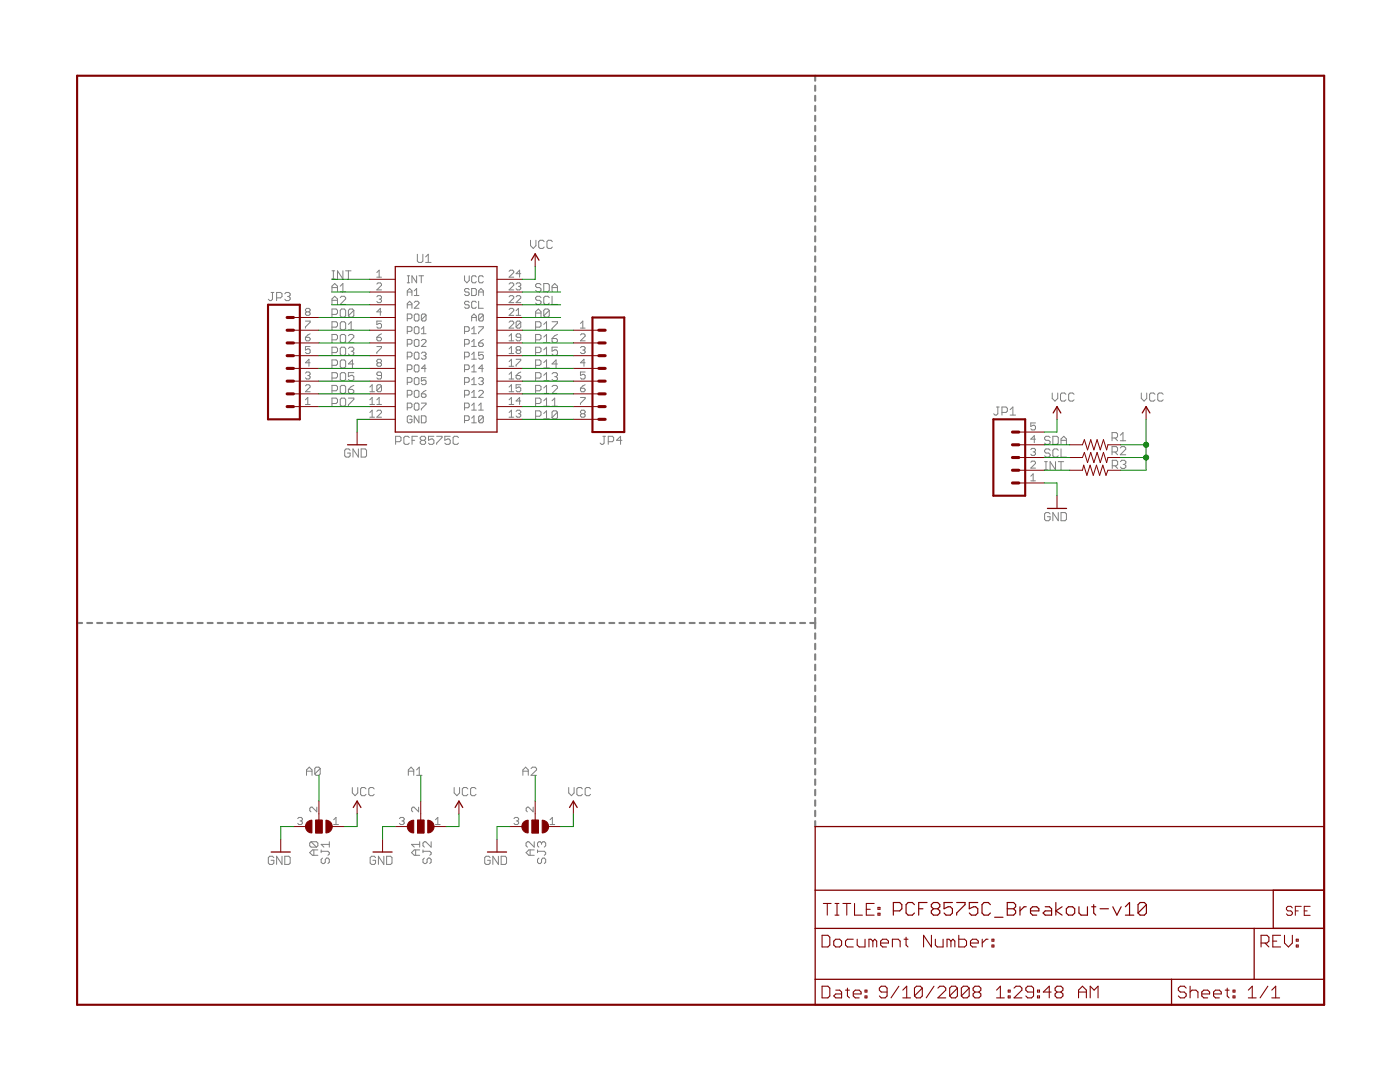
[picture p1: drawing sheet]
<svg xmlns="http://www.w3.org/2000/svg" width="279mm" height="216mm" viewBox="0 0 279 216" stroke-linecap="round" stroke-linejoin="round" font-family="sans-serif">
<g fill="none" stroke="#808080" stroke-width=".2">
<path d="M54.1 58.4h.6M54.4 58.4v1.3l-.3 .3h-.3l-.2-.3M55.2 59.4h.8l.3-.2v-.6l-.3-.2h-.8v1.6M56.8 58.6l.3-.2h.5l.3 .2v.3l-.3 .3M57.4 59.2h.2M57.6 59.2l.3 .2v.3l-.3 .3h-.5l-.3-.3M66.3 58.2v-1.1l.5-.5 .6 .5v1.1M66.3 57.4h1.1M66.3 59.9h1.1M66.3 55.7h.5M66.3 54h.5M66.5 54v1.7"/>
<path d="M67.9 57.1l.5-.5v1.6M67.9 58.2h1.1M67.9 59.4l.3-.3h.5l.3 .3v.2l-1.1 1.1h1.1M68.4 54v1.7l-1-1.7v1.7M69 54h1.1M69.5 54v1.7M75.2 56.7l.2-.2h.5l.2 .2v.2l-.9 .9h.9M75.2 54.4l.5-.5v1.4M75.2 55.3h.9M75.2 59.2l.2-.2h.5l.2 .2v.3l-.2 .2M75.7 59.7h.2M75.9 59.7l.2 .2v.3l-.2 .2h-.5l-.2-.2"/>
<path d="M81.3 59v-1l.4-.4 .5 .4v1M81.3 56.4h.4M81.3 55h.4M81.3 58.3h.9M81.5 55v1.4M82.7 58l.4-.4v1.4M82.7 59h.9M83.1 55v1.4l-.9-1.4v1.4M83.3 50.7v1.4l.3 .3h.5l.3-.3v-1.4M83.6 55h.9M84.1 55v1.4M84.9 52.4h1.1"/>
<path d="M84.9 51.3l.6-.6v1.7M92.7 55v1l.5 .4 .4-.4v-1M93.6 57.8l-.2-.2h-.5l-.2 .2v.2l.2 .3h.5l.2 .2v.2l-.2 .3h-.5l-.2-.3M94.1 57.6h.7l.3 .2v.9l-.3 .3h-.7zM95.1 55.3l-.3-.3h-.4l-.3 .3v.9l.3 .2h.4l.3-.2M95.5 58.3h1M95.5 59v-1l.5-.4 .5 .4v1M96.5 55.3l-.3-.3h-.4l-.3 .3v.9l.3 .2h.4l.3-.2M101.6 54.1l.2-.2h.5l.2 .2v.3l-.9 .9h.9M101.6 59.2l.2-.2h.5l.2 .2v.3l-.9 .9h.9M101.6 56.7l.2-.2h.5l.2 .2v.2l-.9 .9h.9M103 56.7l.2-.2h.5l.2 .2v.2l-.2 .2"/>
<path d="M103 59.2l.2-.2h.5l.2 .2v.3l-.9 .9h.9M103.5 57.1h.2M103.7 57.1l.2 .3v.2l-.2 .2h-.5l-.2-.2M103.9 54.6h-.9l.7-.7v1.4M105.9 47.9v1.1l.5 .6 .6-.6v-1.1M108 56.9l-.3-.3h-.5l-.3 .3v.2l.3 .3h.5l.3 .3v.2l-.3 .3h-.5l-.3-.3M108 59.4l-.3-.3h-.5l-.3 .3v.2l.3 .3h.5l.3 .3v.3l-.3 .2h-.5l-.3-.2M108.5 56.6h.8l.3 .3v1l-.3 .3h-.8zM108.6 48.2l-.3-.3h-.5l-.3 .3v1.1l.3 .3h.5l.3-.3M109.6 59.4l-.3-.3h-.5l-.3 .3v1.1l.3 .2h.5l.3-.2M110.2 58.2v-1.1l.5-.5 .6 .5v1.1M110.2 57.4h1.1"/>
<path d="M110.2 59.1v1.6h1.1M110.2 48.2l-.2-.3h-.6l-.2 .3v1.1l.2 .3h.6l.2-.3M61 64.1h.9v.2l-.9 .9v.3M61 67.3h.7l.2 .2v.3l-.2 .2h-.5l-.2-.2zM61 74.5l.2-.3h.5l.2 .3v.2l-.2 .2M61 77l.2-.2h.5l.2 .2v.2l-.9 1h.9M61 79.8l.4-.5v1.4M61.2 62.2l-.2-.2v-.2l.2-.3h.5l.2 .3v.2l-.2 .2M61.2 62.2h.5M61.2 62.2l-.2 .3v.2l.2 .2h.5l.2-.2v-.2l-.2-.3M61.4 74.9h.3M61.7 74.9l.2 .3v.2l-.2 .2h-.5l-.2-.2"/>
<path d="M61.9 69.2h-.9v.6l.7-.2 .2 .2v.5l-.2 .2h-.5l-.2-.2M61.9 72.4h-.9l.7-.7v1.4M61.9 66.6l-.9 .7M66.3 70.4h.8l.3-.3v-.6l-.3-.2h-.8v1.6M66.3 75.4h.8l.3-.2v-.6l-.3-.2h-.8v1.6M66.3 62.7h.8l.3-.2v-.6l-.3-.2h-.8v1.6M66.3 65.3h.8l.3-.3v-.5l-.3-.3h-.8v1.6M66.3 60.7v-1.1l.5-.5 .6 .5v1.1M66.3 67.8h.8l.3-.3v-.5l-.3-.3h-.8v1.7M66.3 72.9h.8l.3-.3v-.5l-.3-.3h-.8v1.6M66.3 78h.8l.3-.3v-.5l-.3-.3h-.8v1.6M67.9 74.6l.3-.2h.5l.3 .2v1.1l-.3 .3h-.5l-.3-.3z"/>
<path d="M67.9 69.5l.3-.2h.5l.3 .2v1.1l-.3 .3h-.5l-.3-.3zM67.9 67l.3-.3h.5l.3 .3v1.1l-.3 .3h-.5l-.3-.3zM67.9 72.1l.3-.3h.5l.3 .3v1.1l-.3 .2h-.5l-.3-.2zM67.9 77.2l.3-.3h.5l.3 .3v1.1l-.3 .2h-.5l-.3-.2zM67.9 79.7l.3-.3h.5l.3 .3v1.1l-.3 .2h-.5l-.3-.2zM68.2 61.7h.5l.3 .2v1.1l-.3 .3h-.5l-.3-.3v-1.1zM68.2 64.2h.5l.3 .3v1.1l-.3 .2h-.5l-.3-.2v-1.1zM69.5 77.7h.8l.3 .3v.3l-.3 .2h-.5l-.3-.2zM69.5 79.4h1.1v.3l-1.1 1.1v.2M69.5 67l.3-.3h.5l.3 .3v.3l-1.1 1.1h1.1M69.5 69.5l.3-.2h.5l.3 .2v.3l-.3 .3M69.5 65.8h1.1"/>
<path d="M69.5 64.7l.6-.5v1.6M70.1 70.1h.2M70.3 70.1l.3 .3v.2l-.3 .3h-.5l-.3-.3M70.6 61.9l-.3-.2h-.5l-.3 .2v1.1M70.6 61.9v1.1l-.3 .3h-.5l-.3-.3M70.6 74.4h-1.1v.8l.6-.3h.2l.3 .3v.5l-.3 .3h-.5l-.3-.3M70.6 61.9l-1.1 1.1M70.6 72.6h-1.1l.8-.8v1.6M70.6 76.9l-.5 .3-.6 .5M73.8 77.2l.5-.4v1.4M73.8 79.8l.5-.5v1.4M73.8 78.2h.9"/>
<path d="M75.2 79.8l.5-.5v1.4M75.2 67.3h.7l.2 .2v.3l-.2 .2h-.5l-.2-.2zM75.2 69.2h.9v.2l-.9 .9v.2M75.4 72.4l-.2-.2v-.3l.2-.2h.5l.2 .2v.3l-.2 .2M75.4 72.4l-.2 .2v.3l.2 .2h.5l.2-.2v-.3l-.2-.2M75.4 72.4h.5M76.1 64.1h-.9v.7l.7-.3 .2 .3v.4l-.2 .3h-.5l-.2-.3M76.1 74.9h-.7l-.2-.2v-.2l.2-.3h.5l.2 .3v.9l-.2 .2h-.5l-.2-.2M76.1 77v.9l-.2 .3h-.5l-.2-.3M76.1 62.2h-.9l.7-.7v1.4M76.1 77l-.2-.2h-.5l-.2 .2v.9M76.1 66.6l-.9 .7"/>
<path d="M76.1 77l-.9 .9M81.3 61.5v-.9l.4-.5 .5 .5v.9M81.3 63.6h.7l.2-.2v-.5l-.2-.2h-.7v1.4M81.3 66.1h.7l.2-.2v-.5l-.2-.2h-.7v1.4M81.3 68.7h.7l.2-.3v-.4l-.2-.3h-.7v1.4M81.3 71.2h.7l.2-.2v-.5l-.2-.2h-.7v1.4M81.3 73.7h.7l.2-.2v-.5l-.2-.2h-.7v1.4M81.3 76.3h.7l.2-.2v-.5l-.2-.2h-.7v1.4M81.3 78.8h.7l.2-.2v-.5l-.2-.2h-.7v1.4M81.3 60.8h.9M82.7 73l.2-.2h.5l.2 .2v1l-.2 .2h-.5l-.2-.2zM82.7 78.1l.2-.2h.5l.2 .2v1l-.2 .2h-.5l-.2-.2z"/>
<path d="M82.7 60.3l.2-.2h.5l.2 .2v.3l-.9 .9h.9M82.7 62.9l.2-.2h.5l.2 .2v.9l-.2 .3h-.5l-.2-.3zM82.7 65.4l.2-.2h.5l.2 .2v1l-.2 .2h-.5l-.2-.2zM82.7 68l.2-.3h.5l.2 .3v.9l-.2 .2h-.5l-.2-.2zM82.7 70.5l.2-.2h.5l.2 .2v.9l-.2 .3h-.5l-.2-.3zM82.7 75.6l.2-.2h.5l.2 .2v.9l-.2 .3h-.5l-.2-.3zM84.1 78.6h.7l.2 .2v.3l-.2 .2h-.5l-.2-.2zM84.1 68l.2-.3h.5l.2 .3v.2l-.9 .9h.9M84.1 70.5l.2-.2h.5l.2 .2v.2l-.2 .3M84.1 66.6h.9M84.1 65.7l.5-.5v1.4M84.6 71h.2"/>
<path d="M84.8 71l.2 .2v.2l-.2 .3h-.5l-.2-.3M85 62.9l-.2-.2h-.5l-.2 .2v.9M85 62.9v.9l-.2 .3h-.5l-.2-.3M85 75.4h-.9v.7l.7-.3 .2 .3v.4l-.2 .3h-.5l-.2-.3M85 62.9l-.9 .9M85 73.5h-.9l.7-.7v1.4M85 77.9l-.9 .7M92.7 66.1h.7l.2-.2v-.5l-.2-.2h-.7v1.4M92.7 68.7h.7l.2-.3v-.4l-.2-.3h-.7v1.4M92.7 71.2h.7l.2-.2v-.5l-.2-.2h-.7v1.4M92.7 73.7h.7l.2-.2v-.5l-.2-.2h-.7v1.4M92.7 76.3h.7l.2-.2v-.5l-.2-.2h-.7v1.4"/>
<path d="M92.7 78.8h.7l.2-.2v-.5l-.2-.2h-.7v1.4M93.6 60.3l-.2-.2h-.5l-.2 .2v.3l.2 .2h.5l.2 .2v.3l-.2 .2h-.5l-.2-.2M94.1 66.6h1M94.1 69.1h1M94.1 71.7h1M94.1 74.2h1M94.1 76.8h1M94.1 79.3h1M94.1 64.1v-1l.5-.4 .5 .4v1M94.1 65.7l.5-.5v1.4M94.1 68.2l.5-.5v1.4M94.1 70.7l.5-.4v1.4"/>
<path d="M94.1 73.3l.5-.5v1.4M94.1 75.8l.5-.4v1.4M94.1 78.4l.5-.5v1.4M94.1 63.4h1M95.1 60.3l-.3-.2h-.4l-.3 .2v1l.3 .2h.4l.3-.2M95.5 60.1v1.4h1M95.5 65.2h1v.2l-1 1v.2M95.5 68.4h.7l.3 .3v.2l-.3 .2h-.4l-.3-.2zM95.5 75.6l.3-.2h.4l.3 .2v.2l-.3 .3M95.5 78.1l.3-.2h.4l.3 .2v.3l-1 .9h1M96 76.1h.2M96.2 76.1l.3 .2v.2l-.3 .3h-.4l-.3-.3"/>
<path d="M96.5 70.3h-1v.7l.7-.3 .3 .3v.4l-.3 .3h-.4l-.3-.3M96.5 62.9l-.3-.2h-.4l-.3 .2v.9M96.5 62.9v.9l-.3 .3h-.4l-.3-.3M96.5 73.5h-1l.7-.7v1.4M96.5 67.7l-1 .7M96.5 62.9l-1 .9M101.6 61.8l.2-.3h.5l.2 .3v.2l-.9 .9h.9M101.6 64.3l.2-.2h.5l.2 .2v.2l-.9 1h.9M101.6 68h.9M101.6 73.1h.9M101.6 75.6h.9M101.6 78.2h.9"/>
<path d="M101.6 67.1l.5-.5v1.4M101.6 69.6l.5-.4v1.3M101.6 72.2l.5-.5v1.4M101.6 74.7l.5-.5v1.4M101.6 77.2l.5-.4v1.4M101.6 79.8l.5-.5v1.4M101.6 70.5h.9M103 71.7h.9v.2l-.9 1v.2M103 74.9h.7l.2 .3v.2l-.2 .2h-.5l-.2-.2zM103 62.9h.9M103 62l.5-.5v1.4M103.2 69.8l-.2-.2v-.2l.2-.2h.5l.2 .2v.2l-.2 .2"/>
<path d="M103.2 69.8l-.2 .3v.2l.2 .2h.5l.2-.2v-.2l-.2-.3M103.2 69.8h.5M103.9 64.3l-.2-.2h-.5l-.2 .2v.9M103.9 67.3h-.7l-.2-.2v-.3l.2-.2h.5l.2 .2v1l-.2 .2h-.5l-.2-.2M103.9 64.3v.9l-.2 .3h-.5l-.2-.3M103.9 76.8h-.9v.7l.7-.3 .2 .3v.4l-.2 .3h-.5l-.2-.3M103.9 74.2l-.9 .7M103.9 64.3l-.9 .9M106.9 72.9h.8l.3-.3v-.5l-.3-.3h-.8v1.6M106.9 65.3h.8l.3-.3v-.5l-.3-.3h-.8v1.6M106.9 63.3v-1.1l.5-.5 .6 .5v1.1M106.9 67.8h.8l.3-.3v-.5l-.3-.3h-.8v1.7"/>
<path d="M106.9 70.4h.8l.3-.3v-.6l-.3-.2h-.8v1.6M106.9 75.4h.8l.3-.2v-.6l-.3-.2h-.8v1.6M106.9 78h.8l.3-.3v-.5l-.3-.3h-.8v1.6M106.9 62.5h1.1M108.5 65.8h1.1M108.5 70.9h1.1M108.5 73.4h1.1M108.5 76h1.1M108.5 78.5h1.1M108.5 64.7l.6-.5v1.6M108.5 67.3l.6-.6v1.7M108.5 69.8l.6-.5v1.6"/>
<path d="M108.5 72.3l.6-.5v1.6M108.5 74.9l.6-.5v1.6M108.5 77.4l.6-.5v1.6M108.5 80l.6-.6v1.6M108.5 68.4h1.1M109.6 61.9v1.1l-.3 .3h-.5l-.3-.3M109.6 61.9l-.3-.2h-.5l-.3 .2v1.1M109.6 61.9l-1.1 1.1M110.2 67.5h.8l.3 .3v.3l-.3 .3h-.6l-.2-.3zM110.2 64.2h1.1v.3l-1.1 1.1v.2M110.2 74.6l.2-.2h.6l.3 .2v.3l-.3 .3M110.2 77.2l.2-.3h.6l.3 .3v.2l-1.1 1.1h1.1"/>
<path d="M110.2 80l.5-.6v1.6M110.7 75.2h.3M111 75.2l.3 .2v.3l-.3 .3h-.6l-.2-.3M111.3 69.3h-1.1v.8l.5-.3h.3l.3 .3v.5l-.3 .3h-.6l-.2-.3M111.3 72.6h-1.1l.8-.8v1.6M111.3 66.7l-.6 .3-.5 .5M115.8 66.8l.3-.2h.4l.3 .2v.3l-1 .9h1M115.8 69.4l.3-.2h.4l.3 .2v.2l-.3 .2M115.8 77.5h.7l.3 .2v.2l-.3 .3h-.4l-.3-.3zM115.8 79.3h1v.2l-1 1v.2M115.8 65.5h1M115.8 64.5l.5-.4v1.4"/>
<path d="M116.3 69.8h.2M116.5 69.8l.3 .3v.2l-.3 .2h-.4l-.3-.2M116.8 74.2h-1v.7l.7-.2 .3 .2v.5l-.3 .2h-.4l-.3-.2M116.8 72.4h-1l.7-.7v1.4M116.8 76.8l-1 .7M210 78.4v1.1l.5 .5 .6-.5v-1.1M212.7 78.7l-.3-.3h-.5l-.3 .3v1.1l.3 .2h.5l.3-.2M214.4 78.7l-.3-.3h-.5l-.3 .3v1.1l.3 .2h.5l.3-.2M227.8 78.4v1.1l.5 .5 .6-.5v-1.1M230.5 78.7l-.3-.3h-.5l-.3 .3v1.1l.3 .2h.5l.3-.2M232.1 78.7l-.2-.3h-.6l-.2 .3v1.1l.2 .2h.6l.2-.2M61 80.7h.9"/>
<path d="M66.3 80.5h.8l.3-.3v-.5l-.3-.3h-.8v1.6M69.9 89.9l-.3-.3h-.5l-.3 .3v1.1l.3 .2h.5l.3-.2v-.6h-.6M71.5 89.6v1.6l-1.1-1.6v1.6M72.1 89.6h.8l.3 .3v1.1l-.3 .2h-.8zM73.8 82.3l.5-.4v1.3M73.8 80.7h.9M73.8 83.2h.9M75.2 82.1l.2-.2h.5l.2 .2v.2l-.9 .9h.9M75.2 80.7h.9M79 88.1h.8l.2-.2v-.6l-.2-.2h-.8v1.6M81.3 81.4h.7l.2-.3v-.4l-.2-.3h-.7v1.4M81.7 87.3l-.3-.2h-.5l-.3 .2v1.1l.3 .3h.5l.3-.3"/>
<path d="M82.2 83.2l-.2-.2h-.5l-.2 .2v.9l.2 .3h.5l.2-.3v-.4h-.5M82.2 87.9h.6M82.7 80.7l.2-.3h.5l.2 .3v.9l-.2 .2h-.5l-.2-.2zM83.3 87.1h-1.1v1.6M83.6 83v1.4l-.9-1.4v1.4M84.1 80.4h.9v.3l-.9 .9v.2M84.1 83h.7l.2 .2v.9l-.2 .3h-.7zM84.1 87.9l-.2-.3v-.3l.2-.2h.6l.2 .2v.3l-.2 .3M84.1 87.9l-.2 .2v.3l.2 .3h.6l.2-.3v-.3l-.2-.2M84.1 87.9h.6M86.6 87.1h-1.1v.8l.5-.3h.3l.3 .3v.5l-.3 .3h-.5l-.3-.3M87.1 87.1h1.1v.2l-1.1 1.1v.3"/>
<path d="M89.9 87.1h-1.1v.8l.5-.3h.3l.3 .3v.5l-.3 .3h-.6l-.2-.3M91.5 87.3l-.3-.2h-.5l-.3 .2v1.1l.3 .3h.5l.3-.3M92.7 81.4h.7l.2-.3v-.4l-.2-.3h-.7v1.4M92.7 83.9h.7l.2-.2v-.5l-.2-.2h-.7v1.4M94.1 81.8h1M94.1 84.4h1M94.1 83.4l.5-.4v1.4M94.1 80.9l.5-.5v1.4M95.5 81.8h1M95.5 80.9l.5-.5v1.4M96.5 83.2v.9l-.3 .3h-.4l-.3-.3M96.5 83.2l-.3-.2h-.4l-.3 .2v.9"/>
<path d="M96.5 83.2l-1 .9M101.6 80.7h.9M101.6 83.2h.9M101.6 82.3l.5-.4v1.3M103 82.1l.2-.2h.5l.2 .2v.2l-.2 .2M103.5 82.5h.2M103.7 82.5l.2 .3v.2l-.2 .2h-.5l-.2-.2M103.9 80h-.9l.7-.7v1.4M106.9 80.5h.8l.3-.3v-.5l-.3-.3h-.8v1.6M106.9 83.1h.8l.3-.3v-.6l-.3-.2h-.8v1.6M108.5 81h1.1M108.5 82.5l.6-.5v1.6"/>
<path d="M108.5 83.6h1.1M110.2 81h1.1M111.3 82.2l-.3-.2h-.6l-.2 .2v1.1M111.3 82.2v1.1l-.3 .3h-.6l-.2-.3M111.3 82.2l-1.1 1.1M116.1 82.5l-.3-.2v-.2l.3-.2h.4l.3 .2v.2l-.3 .2M116.1 82.5l-.3 .3v.2l.3 .2h.4l.3-.2v-.2l-.3-.3M116.1 82.5h.4M120.3 87.1h.5M120.6 87.1v1.3l-.3 .3h-.3l-.2-.3M121.4 88.1h.8l.3-.2v-.6l-.3-.2h-.8v1.6M124.1 87.9h-1.1l.8-.8v1.6"/>
<path d="M198.9 81.2h.5M199.1 81.2v1.4l-.2 .2h-.3l-.3-.2M200 82.3h.8l.2-.3v-.5l-.2-.3h-.8v1.6M201.6 82.8h1.1M201.6 81.7l.5-.5v1.6M205.7 95l.5-.4v1.3M205.7 95.9h1M205.7 92.2l.3-.2h.4l.3 .2v.3l-1 .9h1M205.7 89.7l.3-.2h.4l.3 .2v.2l-.3 .3M206.2 90.2h.2M206.4 90.2l.3 .2v.2l-.3 .3h-.4l-.3-.3M206.7 87.6h-1l.7-.7v1.4"/>
<path d="M206.7 84.4h-1v.7l.5-.2h.2l.3 .2v.5l-.3 .2h-.4l-.3-.2M208.5 93.7h.5M208.5 92.1h.5M208.7 92.1v1.6M209.6 87.3l-.3-.2h-.6l-.2 .2v.3l.2 .3h.6l.3 .2v.3l-.3 .3h-.6l-.2-.3M209.6 89.9l-.3-.3h-.6l-.2 .3v.2l.2 .3h.6l.3 .3v.3l-.3 .2h-.6l-.2-.2M210.1 87.1h.8l.3 .2v1.1l-.3 .3h-.8zM210.7 92.1v1.6l-1.1-1.6v1.6M211.2 89.9l-.3-.3h-.5l-.3 .3v1.1l.3 .2h.5l.3-.2M211.2 92.1h1.1M211.8 87.9h1M211.8 89.6v1.6h1"/>
<path d="M211.8 88.7v-1.1l.5-.5 .5 .5v1.1M211.8 92.1v1.6M221.9 87.4h.9l.2-.3v-.5l-.2-.3h-.9v1.6M221.9 90.2h.9l.2-.3v-.5l-.2-.3h-.9v1.6M222 92.9h.8l.3-.2v-.6l-.3-.3h-.8v1.7M222.5 87.4l.5 .5M222.5 90.2l.5 .5M222.5 92.9l.6 .6M223.6 86.8l.5-.5v1.6M223.6 87.9h1.1M223.6 89.4l.2-.3h.6l.3 .3v.2l-1.1 1.1h1.1M223.6 92.1l.3-.3h.5l.3 .3v.3l-.3 .3"/>
<path d="M224.2 92.7h.2M224.4 92.7l.3 .2v.3l-.3 .3h-.5l-.3-.3M209.6 102.6l-.3-.3h-.6l-.2 .3v1l.2 .3h.6l.3-.3v-.5h-.6M211.2 102.3v1.6l-1.1-1.6v1.6M211.8 102.3h.8l.2 .3v1l-.2 .3h-.8zM61.2 154.7v-1.1l.5-.5 .6 .5v1.1M61.2 153.9h1.1M63.9 153.4l-.3-.3h-.5l-.3 .3v1M63.9 153.4v1l-.3 .3h-.5l-.3-.3M63.9 153.4l-1.1 1M70.3 157.1v1.1l.6 .6 .5-.6v-1.1M73 157.4l-.2-.3h-.6l-.2 .3v1.1l.2 .3h.6l.2-.3"/>
<path d="M74.7 157.4l-.3-.3h-.5l-.3 .3v1.1l.3 .3h.5l.3-.3M81.5 153.9h1.1M81.5 154.7v-1.1l.5-.5 .6 .5v1.1M83.1 154.7h1.1M83.1 153.6l.6-.5v1.6M90.6 157.1v1.1l.6 .6 .5-.6v-1.1M93.4 157.4l-.3-.3h-.6l-.2 .3v1.1l.2 .3h.6l.3-.3M95 157.4l-.3-.3h-.5l-.3 .3v1.1l.3 .3h.5l.3-.3M104.4 153.9h1M104.4 154.7v-1.1l.5-.5 .5 .5v1.1M106 153.4l.3-.3h.5l.3 .3v.2l-1.1 1.1h1.1M113.5 157.1v1.1l.5 .6 .6-.6v-1.1"/>
<path d="M116.2 157.4l-.2-.3h-.6l-.3 .3v1.1l.3 .3h.6l.2-.3M117.9 157.4l-.3-.3h-.6l-.2 .3v1.1l.2 .3h.6l.3-.3M54.7 171.1l-.3-.2h-.6l-.2 .2v1.1l.2 .3h.6l.3-.3v-.5h-.6M56.3 170.9v1.6l-1.1-1.6v1.6M56.8 170.9h.8l.3 .2v1.1l-.3 .3h-.8zM59.4 163.3l.2-.2h.5l.2 .2v.3l-.2 .2M59.9 163.8h.2M60.1 163.8l.2 .2v.3l-.2 .2h-.5l-.2-.2M62.1 168l-.3 .2v.6l.3 .2h1.1M62.1 168h1.1l.2 .2v.6l-.2 .2M62.1 168l1.1 1M62.6 169.6v1.1"/>
<path d="M63.2 161.1v.9l-.9-.9h-.2l-.3 .2v.5l.3 .2M63.4 169.6h-1l-.6 .5 .6 .6h1M64.1 169.6v.5M64.1 169.9h1.3l.3 .2v.3l-.3 .3M64.4 171.2l-.3 .3v.5l.3 .3h.2l.3-.3v-.5l.3-.3h.2l.3 .3v.5l-.3 .3M65.7 168.5h-1.6l.5 .5M65.7 168v1M66.6 164.5h.9M66.6 163.6l.5-.5v1.4M75 171.1l-.3-.2h-.6l-.2 .2v1.1l.2 .3h.6l.3-.3v-.5h-.6M76.6 170.9v1.6l-1.1-1.6v1.6M77.2 170.9h.8l.2 .2v1.1l-.2 .3h-.8z"/>
<path d="M79.7 163.3l.2-.2h.5l.3 .2v.3l-.3 .2M80.2 163.8h.2M80.4 163.8l.3 .2v.3l-.3 .2h-.5l-.2-.2M83 169.6v1.1M83.5 161.1v.9l-.9-.9h-.2l-.3 .2v.5l.3 .2M83.8 169.6h-1.1l-.6 .5 .6 .6h1.1M83.8 168.5h-1.7l.6 .5M83.8 168v1M84.4 169.9h1.4l.2 .2v.3l-.2 .3M84.4 169.6v.5M84.7 171.2l-.3 .3v.5l.3 .3h.3l.2-.3v-.5l.3-.3h.3l.2 .3v.5l-.2 .3M86 168v1l-1-1h-.3l-.3 .2v.6l.3 .2"/>
<path d="M86.9 164.5h.9M86.9 163.6l.5-.5v1.4M97.8 171.1l-.2-.2h-.6l-.3 .2v1.1l.3 .3h.6l.2-.3v-.5h-.5M99.5 170.9v1.6l-1.1-1.6v1.6M100 170.9h.8l.3 .2v1.1l-.3 .3h-.8zM102.6 163.3l.2-.2h.5l.2 .2v.3l-.2 .2M103 163.8h.3M103.3 163.8l.2 .2v.3l-.2 .2h-.5l-.2-.2M105.8 169.6v1.1M106.4 161.1v.9l-.9-.9h-.3l-.2 .2v.5l.2 .2M106.6 169.6h-1.1l-.5 .5 .5 .6h1.1M106.6 168v1l-1.1-1h-.2l-.3 .2v.6l.3 .2"/>
<path d="M107.3 169.9h1.3l.3 .2v.3l-.3 .3M107.3 169.6v.5M107.5 171.2l-.2 .3v.5l.2 .3h.3l.3-.3v-.5l.3-.3h.2l.3 .3v.5l-.3 .3M108.1 168.2l-.3-.2h-.3l-.2 .2v.6l.2 .2M108.1 168.2l.3-.2h.2l.3 .2v.6l-.3 .2M108.1 168.2v.3M109.8 164.5h.9M109.8 163.6l.4-.5v1.4"/>
</g>
<g fill="none" stroke="#808080" stroke-width=".42">
<path d="M162.7 15.1v1M162.7 17.1v1M162.7 19.1v1M162.7 21.1v1M162.7 23.1v1M162.7 25.1v1M162.7 27.1v1M162.7 29.1v1M162.7 31.1v1M162.7 33.1v1M162.7 35.1v1.1M162.7 37.1v1"/>
<path d="M162.7 39.2v1M162.7 41.1v1.1M162.7 43.2v1M162.7 45.1v1.1M162.7 47.2v1M162.7 49.2v1M162.7 51.2v1M162.7 53.2v1M162.7 55.2v1M162.7 57.2v1M162.7 59.2v1M162.7 61.2v1"/>
<path d="M162.7 63.2v1M162.7 65.2v1M162.7 67.2v1M162.7 69.2v1M162.7 71.2v1M162.7 73.2v1M162.7 75.2v1M162.7 77.2v1M162.7 79.2v1M162.7 81.2v1M162.7 83.2v1M162.7 85.2v1"/>
<path d="M162.7 87.2v1M162.7 89.2v1M162.7 91.2v1M162.7 93.2v1.1M162.7 95.2v1M162.7 97.3v1M162.7 99.3v1M162.7 101.3v1M162.7 103.3v1M162.7 105.3v1M162.7 107.3v1M162.7 109.3v1"/>
<path d="M162.7 111.3v1M162.7 113.3v1M162.7 115.3v1M162.7 117.3v1M162.7 119.3v1M15.4 124.3h1M17.4 124.3h1M19.4 124.3h1M21.4 124.3h1M23.4 124.3h1M25.4 124.3h1M27.4 124.3h1"/>
<path d="M29.4 124.3h1M31.4 124.3h1M33.4 124.3h1M35.4 124.3h1M37.4 124.3h1M39.4 124.3h1M41.4 124.3h1M43.5 124.3h.9M45.4 124.3h1.1M47.5 124.3h1M49.5 124.3h1M51.5 124.3h1"/>
<path d="M53.5 124.3h1M55.5 124.3h1M57.5 124.3h1M59.5 124.3h1M61.5 124.3h1M63.5 124.3h1M65.5 124.3h1M67.5 124.3h1M69.5 124.3h1M71.5 124.3h1M73.5 124.3h1M75.5 124.3h1"/>
<path d="M77.5 124.3h1M79.5 124.3h1M81.5 124.3h1M83.5 124.3h1M85.5 124.3h1M87.5 124.3h1M89.5 124.3h1.1M91.5 124.3h1M93.6 124.3h1M95.5 124.3h1.1M97.6 124.3h1M99.6 124.3h1"/>
<path d="M101.6 124.3h1M103.6 124.3h1M105.6 124.3h1M107.6 124.3h1M109.6 124.3h1M111.6 124.3h1M113.6 124.3h1M115.6 124.3h1M117.6 124.3h1M119.6 124.3h1M121.6 124.3h1M123.6 124.3h1"/>
<path d="M125.6 124.3h1M127.6 124.3h1M129.6 124.3h1M131.6 124.3h1M133.6 124.3h1M135.6 124.3h1M137.6 124.3h1M139.6 124.3h1.1M141.6 124.3h1M143.6 124.3h1.1M145.6 124.3h1.1M147.7 124.3h1"/>
<path d="M149.7 124.3h1M151.7 124.3h1M153.7 124.3h1M155.7 124.3h1M157.7 124.3h1M159.7 124.3h1M161.7 124.3h1M162.7 121.3v1M162.7 123.3v2.1M162.7 126.4v1.1M162.7 128.5v1M162.7 130.6v1"/>
<path d="M162.7 132.6v1.1M162.7 134.7v1.1M162.7 136.8v1.1M162.7 138.9v1.1M162.7 140.9v1.1M162.7 143v1.1M162.7 145.1v1.1M162.7 147.2v1.1M162.7 149.3v1.1M162.7 151.4v1M162.7 153.4v1.1M162.7 155.5v1.1"/>
<path d="M162.7 157.6v1.1M162.7 159.7v1.1M162.7 161.8v1.1M162.7 163.9v1"/>
</g>
<path d="M15.4 15.1h248.9v185.4h-248.9zM53.5 60.8h6.3v22.9h-6.3zM118.2 63.4h6.4v22.8h-6.4zM198.2 83.7h6.4v15.2h-6.4z" fill="none" stroke="#800000" stroke-width=".42"/>
<g fill="none" stroke="#800000" stroke-width=".25">
<path d="M78.9 53.2h20.3v33h-20.3zM106 51.9l.8-1.2 .8 1.2M69.4 88.8h3.8M210.2 82.4l.7-1.3 .8 1.3M228 82.4l.7-1.3 .8 1.3M209 101.5h3.9M54.1 170h3.8M70.5 161.1l.8-1.2 .7 1.2M74.4 170h3.9M90.8 161.1l.8-1.2 .8 1.2M97.3 170h3.8M113.7 161.1l.7-1.2 .8 1.2"/>
<path d="M162.7 164.9h101.6v35.6h-101.6zM162.7 177.6h101.6M254.1 177.6v7.7M162.7 185.3h101.6M162.7 195.4h101.6M233.8 195.4v5.1M250.3 185.3v10.1"/>
</g>
<g fill="none" stroke="#800000" stroke-width=".21">
<path d="M164.1 186.6h1.1l.4 .4v1.6l-.4 .4h-1.1zM164.1 196.8h1.1l.4 .4v1.5l-.4 .4h-1.1zM164.3 180.3h1.6M165.1 180.3v2.3M166.4 187.8l.4-.4h.8l.4 .4v.8l-.4 .4h-.8l-.4-.4zM166.6 180.3h.8M166.6 182.6h.8M166.8 197.6h.8l.4 .4v1.1h-1.2l-.4-.4 .4-.4h1.2M167 180.3v2.3M168.2 180.3h1.6M168.7 197.6h.8M169 180.3v2.3"/>
<path d="M169.1 197.2v1.5l.4 .4M170.3 198.3h1.6v-.3l-.4-.4h-.8l-.4 .4v.7l.4 .4h.8M170.3 187.4h-1.2l-.4 .4v.8l.4 .4h1.2M170.5 180.3v2.3h1.6M171.1 187.4v1.2l.4 .4h1.1v-1.6M172.6 198.7h.4v.4h-.4zM172.6 197.6h.4v.4h-.4zM172.9 181.4h.8M174.2 187.8l-.4-.4h-.4v1.6M174.2 187.8v1.2M174.2 187.8l.4-.4 .4 .4v1.2M174.5 180.3h-1.6v2.3h1.6"/>
<path d="M175.2 182.2h.4v.4h-.4zM175.2 181.1h.4v.3h-.4zM175.7 188.2h1.6v-.4l-.4-.4h-.8l-.4 .4v.8l.4 .4h.8M177 198h-1.1l-.4-.4v-.4l.4-.4h.8l.3 .4v1.5l-.3 .4h-.8l-.4-.4M178.1 189v-1.6h1.2l.3 .4v1.2M179.4 196.8l-1.6 2.3M180.2 199.1h1.5M180.2 197.6l.8-.8v2.3M180.4 187.4h.8M180.8 187v1.6l.4 .4M184.1 197.2v1.5l-.4 .4h-.8l-.4-.4M184.1 197.2l-.4-.4h-.8l-.4 .4v1.5"/>
<path d="M184.1 197.2l-1.6 1.5M185.9 186.6v2.4l-1.6-2.4v2.4M186.4 196.8l-1.6 2.3M186.7 187.4v1.2l.3 .4h1.2v-1.6M187.2 197.2l.4-.4h.7l.4 .4v.4l-1.5 1.5h1.5M189.8 187.8l-.4-.4h-.4v1.6M189.8 187.8v1.2M189.8 187.8l.4-.4 .4 .4v1.2M191.1 197.2v1.5l-.4 .4h-.8l-.4-.4M191.1 197.2l-.4-.4h-.8l-.4 .4v1.5M191.1 197.2l-1.6 1.5M191.3 186.6v2.4h1.2l.4-.4v-.8l-.4-.4h-1.2"/>
<path d="M193.4 197.2v1.5l-.4 .4h-.7l-.4-.4M193.4 197.2l-.4-.4h-.7l-.4 .4v1.5M193.4 197.2l-1.5 1.5M193.7 188.2h1.5v-.4l-.4-.4h-.7l-.4 .4v.8l.4 .4h.7M194.6 198l-.4 .3v.4l.4 .4h.8l.3-.4v-.4l-.3-.3M194.6 198l-.4-.4v-.4l.4-.4h.8l.3 .4v.4l-.3 .4M194.6 198h.8M196 187.4v1.6M197.2 187.4h-.4l-.8 .8M198 188.6h.4v.4h-.4zM198 187.4h.4v.4h-.4zM198.9 199.1h1.5"/>
<path d="M198.9 197.6l.7-.8v2.3M201.2 198.7h.4v.4h-.4zM201.2 197.6h.4v.4h-.4zM202.4 197.2l.4-.4h.8l.3 .4v.4l-1.5 1.5h1.5M206.3 198h-1.2l-.4-.4v-.4l.4-.4h.8l.4 .4v1.5l-.4 .4h-.8l-.4-.4M207.1 198.7h.4v.4h-.4zM207.1 197.6h.4v.4h-.4zM209.8 198h-1.6l1.2-1.2v2.3M210.9 198l-.3 .3v.4l.3 .4h.8l.4-.4v-.4l-.4-.3M210.9 198l-.3-.4v-.4l.3-.4h.8l.4 .4v.4l-.4 .4M210.9 198h.8M215.2 198h1.6"/>
<path d="M215.2 199.1v-1.5l.8-.8 .8 .8v1.5M217.6 199.1v-2.3l.8 .8 .7-.8v2.3M236.7 197.2l-.4-.4h-.7l-.4 .4v.4l.4 .4h.7l.4 .3v.4l-.4 .4h-.7l-.4-.4M237.5 198l.4-.4h.8l.4 .4v1.1M237.5 196.8v2.3M239.8 198.3h1.6v-.3l-.4-.4h-.8l-.4 .4v.7l.4 .4h.8M242.2 198.3h1.5v-.3l-.3-.4h-.8l-.4 .4v.7l.4 .4h.8M244.5 197.6h.8M244.9 197.2v1.5l.4 .4M246.1 198.7h.4v.4h-.4zM246.1 197.6h.4v.4h-.4zM249.1 199.1h1.6"/>
<path d="M249.1 197.6l.8-.8v2.3M251.7 188.2h1.2l.3-.4v-.8l-.3-.4h-1.2v2.4M252.5 188.2l.7 .8M253 196.8l-1.5 2.3M253.8 199.1h1.6M253.8 197.6l.8-.8v2.3M254 187.8h.8M255.6 186.6h-1.6v2.4h1.6M256.3 186.6v1.6l.8 .8 .8-.8v-1.6M258.7 188.6h.4v.4h-.4zM258.7 187.4h.4v.4h-.4z"/>
</g>
<g fill="none" stroke="#800000" stroke-width=".23">
<path d="M178.3 181.8h1.3l.4-.5v-.8l-.4-.4h-1.3v2.5M182.5 180.5l-.4-.4h-.9l-.4 .4v1.7l.4 .4h.9l.4-.4M183.3 181.3h.9M185 180.1h-1.7v2.5M186.3 181.3l-.4-.4v-.4l.4-.4h.8l.5 .4v.4l-.5 .4M186.3 181.3l-.4 .5v.4l.4 .4h.8l.5-.4v-.4l-.5-.5M186.3 181.3h.8M190.1 180.1h-1.7v1.2l.8-.4h.5l.4 .4v.9l-.4 .4h-.9l-.4-.4M190.9 180.1h1.7v.4l-1.7 1.7v.4M195.1 180.1h-1.7v1.2l.9-.4h.4l.4 .4v.9l-.4 .4h-.8l-.5-.4M197.7 180.5l-.5-.4h-.8l-.4 .4v1.7l.4 .4h.8l.5-.4M198.5 183h1.7"/>
<path d="M201 180.1h1.3l.4 .4v.4l-.4 .4 .4 .5v.4l-.4 .4h-1.3zM201 181.3h1.3M203.6 180.9v1.7M204.8 180.9h-.4l-.8 .9M205.7 181.8h1.6v-.5l-.4-.4h-.8l-.4 .4v.9l.4 .4h.8M208.6 180.9h.8l.5 .4v1.3h-1.3l-.4-.4 .4-.4h1.3M210.7 180.1v2.5M212 180.9l-1.3 .9 1.3 .8M212.8 181.3l.4-.4h.9l.4 .4v.9l-.4 .4h-.9l-.4-.4zM215.3 180.9v1.3l.5 .4h1.2v-1.7M217.9 180.9h.8M218.3 180.5v1.7l.4 .4"/>
<path d="M219.5 181.3h1.7M222.1 180.9l.8 1.7 .9-1.7M224.6 182.6h1.7M224.6 180.9l.8-.8v2.5M228.8 180.5l-.4-.4h-.9l-.4 .4v1.7M228.8 180.5v1.7l-.4 .4h-.9l-.4-.4M228.8 180.5l-1.7 1.7"/>
</g>
<g fill="none" stroke="#800000" stroke-width=".2">
<path d="M73.8 55.7h5.1M73.8 58.3h5.1M99.2 55.7h5.1M99.2 58.3h5.1M106.8 50.7v2.5M58.6 63.4h5M58.6 65.9h5M58.6 68.4h5M58.6 71h5M58.6 73.5h5M58.6 76.1h5M58.6 78.6h5"/>
<path d="M73.8 60.8h5.1M73.8 63.4h5.1M73.8 65.9h5.1M73.8 68.4h5.1M73.8 71h5.1M73.8 73.5h5.1M73.8 76.1h5.1M73.8 78.6h5.1M99.2 60.8h5.1M99.2 63.4h5.1M99.2 65.9h5.1M99.2 68.4h5.1"/>
<path d="M99.2 71h5.1M99.2 73.5h5.1M99.2 76.1h5.1M99.2 78.6h5.1M114.4 65.9h5.1M114.4 68.4h5.1M114.4 71h5.1M114.4 73.5h5.1M114.4 76.1h5.1M114.4 78.6h5.1M58.6 81.1h5M71.3 86.2v2.6"/>
<path d="M73.8 81.1h5.1M73.8 83.7h5.1M99.2 81.1h5.1M99.2 83.7h5.1M114.4 81.1h5.1M114.4 83.7h5.1M203.3 88.8h5.1M203.3 91.3h5.1M203.3 93.8h5.1M203.3 96.4h5.1M203.3 86.2h5.1M210.9 81.1v2.6"/>
<path d="M210.9 98.9v2.6M213.5 88.8h2.5l.4-1.1 .6 2.1 .7-2.1 .6 2.1 .6-2.1 .7 2.1 .6-2.1 .7 2.1 .2-1h2.5M213.5 91.3h2.5l.4-1 .6 2 .7-2 .6 2 .6-2 .7 2 .6-2 .7 2 .2-1h2.5M213.5 93.8h2.5l.3-1 .6 2 .7-2 .6 2 .6-2 .7 2 .6-2 .6 2 .4-1h2.5M228.7 81.1v2.6M63.6 159.9v3.8M71.3 159.9v2.5M84 159.9v3.8M91.6 159.9v2.5M106.8 159.9v3.8M114.4 159.9v2.5M56 167.5v2.5"/>
<path d="M58.6 164.9h2.5M63 163.7h1.3v2.5h-1.3zM66.2 164.9h2.5M76.3 167.5v2.5M78.9 164.9h2.5M83.3 163.7h1.3v2.5h-1.3zM86.5 164.9h2.5M99.2 167.5v2.5M101.7 164.9h2.6M106.2 163.7h1.2v2.5h-1.2zM109.3 164.9h2.6M257.9 181.2l-.3-.4h-.6l-.3 .4v.3l.3 .3h.6l.3 .3v.3l-.3 .2h-.6l-.3-.2"/>
<path d="M258.5 181.8h.6M259.7 180.8h-1.2v1.8M260.3 181.8h.6M261.5 180.8h-1.2v1.8h1.2"/>
</g>
<g fill="#800000" stroke="#800000" stroke-width=".2">
<path d="M61.3 164.1l.5-.4h.5v2.5a1.27 1.27 0 0 1-1.2-.7 1.27 1.27 0 0 1 .2-1.4z" fill-rule="evenodd"/>
<path d="M65 163.7a1.27 1.27 0 0 1 1.3 1.2 1.27 1.27 0 0 1-1.3 1.3z" fill-rule="evenodd"/>
<path d="M81.6 164.1l.5-.4h.5v2.5a1.27 1.27 0 0 1-1.2-.7 1.27 1.27 0 0 1 .2-1.4z" fill-rule="evenodd"/>
<path d="M85.4 163.7a1.27 1.27 0 0 1 1.2 1.2 1.27 1.27 0 0 1-1.2 1.3z" fill-rule="evenodd"/>
<path d="M104.5 164.1l.5-.4h.4v2.5a1.27 1.27 0 0 1-1.1-.8 1.27 1.27 0 0 1 .2-1.3z" fill-rule="evenodd"/>
<path d="M108.2 163.7a1.27 1.27 0 0 1 1.3 1.2 1.27 1.27 0 0 1-1.3 1.3z" fill-rule="evenodd"/>
</g>
<g fill="#800000" stroke="#800000" stroke-width=".2">
<path d="M63 163.7h1.3v2.5h-1.3z"/>
<path d="M83.3 163.7h1.3v2.5h-1.3z"/>
<path d="M106.2 163.7h1.2v2.5h-1.2z"/>
</g>
<g fill="none" stroke="#800000" stroke-width=".61">
<path d="M57.3 76.1h1.3M57.3 78.6h1.3M57.3 71h1.3M57.3 73.5h1.3M57.3 68.4h1.3M57.3 65.9h1.3M57.3 63.4h1.3M119.5 76.1h1.3M119.5 78.6h1.3M119.5 71h1.3M119.5 73.5h1.3M119.5 68.4h1.3"/>
<path d="M119.5 65.9h1.3M57.3 81.1h1.3M119.5 81.1h1.3M119.5 83.7h1.3M202.1 91.3h1.2M202.1 93.8h1.2M202.1 96.4h1.2M202.1 86.2h1.2M202.1 88.8h1.2"/>
</g>
<g fill="none" stroke="#008000" stroke-width=".2">
<path d="M66.2 55.7h7.6M66.2 58.3h7.6M104.3 58.3h7.6M106.8 53.2v2.5h-2.5M63.6 63.4h10.2M63.6 65.9h10.2M63.6 71h10.2M63.6 73.5h10.2M63.6 76.1h10.2M63.6 78.6h10.2M63.6 68.4h10.2M66.2 60.8h7.6"/>
<path d="M104.3 63.4h7.6M104.3 60.8h7.6M104.3 65.9h10.1M104.3 71h10.1M104.3 73.5h10.1M104.3 76.1h10.1M104.3 78.6h10.1M104.3 68.4h10.1M63.6 81.1h10.2M73.8 83.7h-2.5v2.5M104.3 83.7h10.1M104.3 81.1h10.1"/>
<path d="M208.4 96.4h2.5v2.5M208.4 93.8h5.1M208.4 91.3h5.1M208.4 88.8h5.1M210.9 83.7v2.5h-2.5M223.6 91.3h5.1M223.6 88.8h5.1M228.7 83.7v10.1h-5.1M63.6 154.8v5.1M84 154.8v5.1M106.8 154.8v5.1M58.6 164.9h-2.6v2.6"/>
<path d="M71.3 162.4v2.5h-2.6M78.9 164.9h-2.6v2.6M91.6 162.4v2.5h-2.6M101.7 164.9h-2.5v2.6M114.4 162.4v2.5h-2.5"/>
</g>
<g fill="#008000" stroke="#008000" stroke-width=".2">
<circle cx="228.7" cy="88.8" r=".51"/>
<circle cx="228.7" cy="91.3" r=".51"/>
</g>
</svg>
